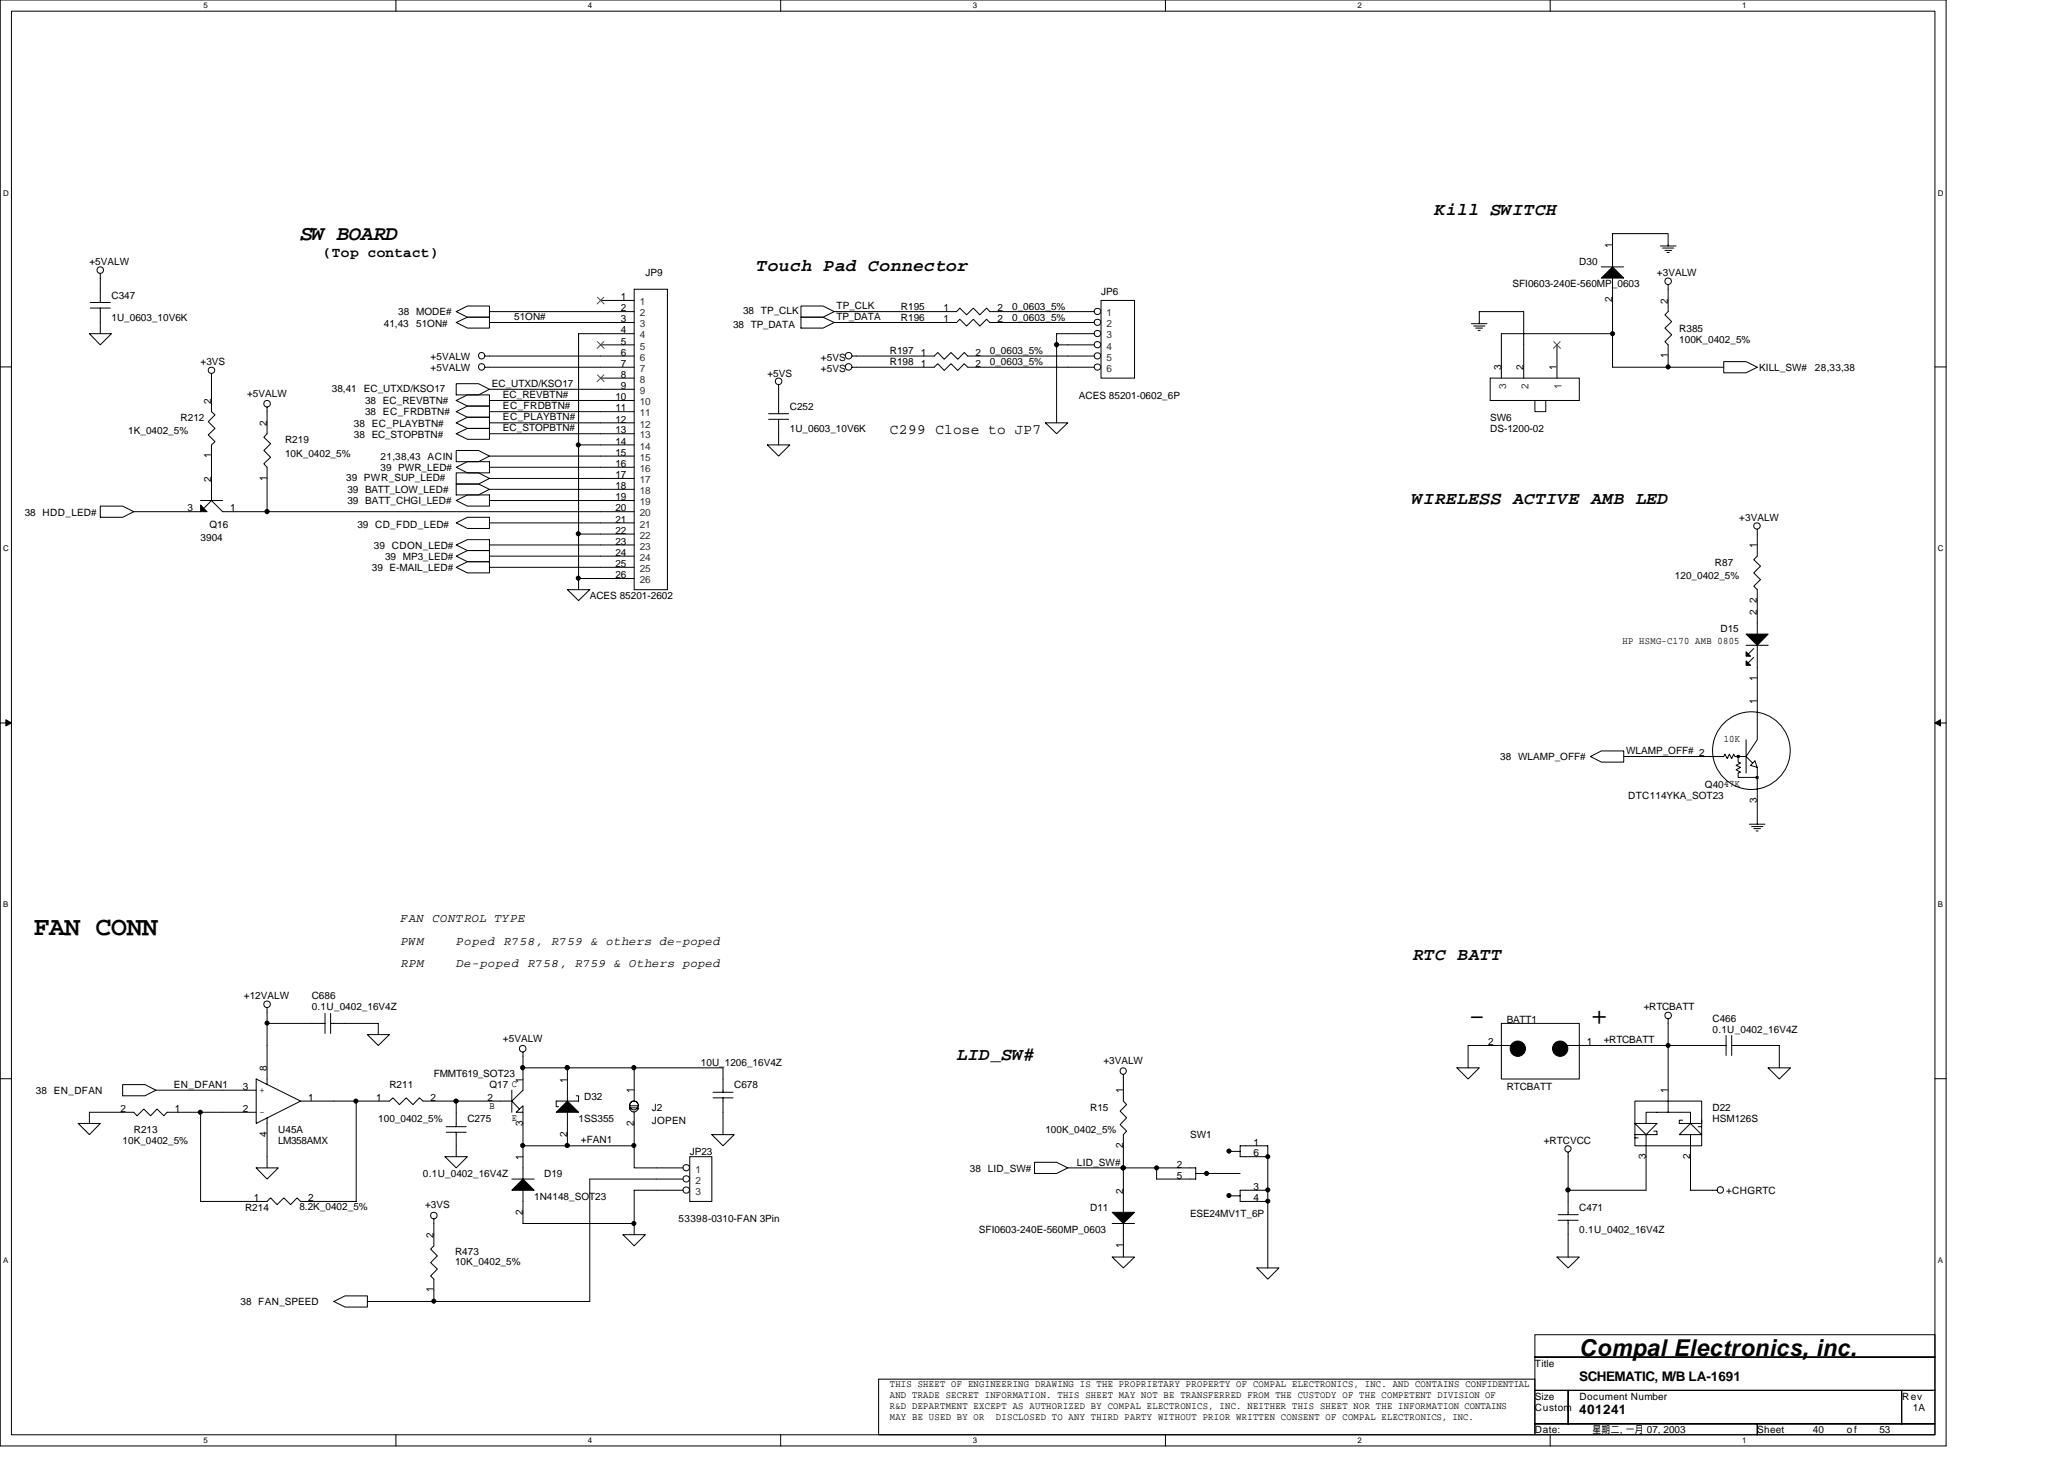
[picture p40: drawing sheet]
<svg xmlns="http://www.w3.org/2000/svg" width="297mm" height="210mm" viewBox="0 0 297 210" stroke-linecap="round" stroke-linejoin="round" font-family="sans-serif">
<defs><g id="words">
<g font-size="4.3">
<text x="211.3" y="147.4">-</text>
<text x="228.9" y="147.4">+</text>
</g>
<text font-size="3.8" x="4.9" y="134.5">FAN CONN</text>
<text font-size="3.3" x="227.3" y="195.1">Compal Electronics, inc.</text>
<text font-size="3" x="43.3" y="34.6">SW BOARD</text>
<g font-size="2.5">
<text x="206.5" y="30.9">Kill SWITCH</text>
<text x="108.9" y="38.9">Touch Pad Connector</text>
<text x="203.3" y="72.5">WIRELESS ACTIVE AMB LED</text>
<text x="203.3" y="138.1">RTC BATT</text>
<text x="137.7" y="152.5">LID_SW#</text>
</g>
<g font-size="2.1">
<text x="46.4" y="36.9">(Top contact)</text>
<text x="128.1" y="62.4">C299 Close to JP7</text>
</g>
<g font-size="1.9">
<text x="227.3" y="203.4">401241</text>
<text x="227.3" y="198.6">SCHEMATIC, M/B LA-1691</text>
</g>
<g font-size="1.7">
<text x="57.7" y="132.7">FAN CONTROL TYPE</text>
<text x="57.7" y="135.9">PWM</text>
<text x="65.7" y="135.9">Poped</text>
<text x="72.5" y="135.9">R758,</text>
<text x="79.4" y="135.9">R759 &amp; others de-poped</text>
<text x="57.7" y="139.1">RPM</text>
<text x="65.7" y="139.1">De-poped</text>
<text x="75.9" y="139.1">R758,</text>
<text x="82.8" y="139.1">R759 &amp; Others poped</text>
</g>
<g font-size="1.4">
<text x="232" y="35.7" transform="rotate(-90 232 35.7)">1</text>
<text x="12.9" y="38.2">+5VALW</text>
<text x="92.9" y="39.8">JP9</text>
<text x="217.7" y="41.4">SFI0603-240E-560MP_0603</text>
<text x="227.3" y="38.2">D30</text>
<text x="238.5" y="39.8">+3VALW</text>
<text x="16" y="43">C347</text>
<text x="16" y="46.2">1U_0603_10V6K</text>
<text x="55.2" y="47">41,43</text>
<text x="57.3" y="45.4">38 MODE#</text>
<text x="59.9" y="47">51ON#</text>
<text x="74" y="46.1">51ON#</text>
<text x="89.4" y="43.2">1</text>
<text x="89.4" y="44.8">2</text>
<text x="89.4" y="46.4">3</text>
<text x="89.4" y="48">4</text>
<text x="105.5" y="47.1">38 TP_DATA</text>
<text x="106.9" y="45.2">38 TP_CLK</text>
<text x="120.4" y="46.1">TP_DATA</text>
<text x="120.4" y="44.5">TP_CLK</text>
<text x="129.7" y="46.2">R196</text>
<text x="129.7" y="44.6">R195</text>
<text x="135.8" y="46.4">1</text>
<text x="135.8" y="44.8">1</text>
<text x="143.5" y="46.4">2</text>
<text x="143.5" y="44.8">2</text>
<text x="145.7" y="46.2">0_0603_5%</text>
<text x="145.7" y="44.6">0_0603_5%</text>
<text x="158.5" y="42.5">JP6</text>
<text x="232" y="43.5" transform="rotate(-90 232 43.5)">2</text>
<text x="240" y="43.7" transform="rotate(-90 240 43.7)">2</text>
<text x="241.7" y="47.8">R385</text>
<text x="28.9" y="52.6">+3VS</text>
<text x="62" y="53.4">+5VALW</text>
<text x="62" y="51.8">+5VALW</text>
<text x="89.4" y="49.6">5</text>
<text x="89.4" y="51.2">6</text>
<text x="89.4" y="52.8">7</text>
<text x="118.1" y="51.9">+5VS</text>
<text x="118.1" y="53.5">+5VS</text>
<text x="128.1" y="51">R197</text>
<text x="128.1" y="52.6">R198</text>
<text x="132.5" y="51.2">1</text>
<text x="132.5" y="52.8">1</text>
<text x="140.4" y="51.2">2</text>
<text x="140.4" y="52.8">2</text>
<text x="142.4" y="51">0_0603_5%</text>
<text x="142.4" y="52.6">0_0603_5%</text>
<text x="216" y="53.3" transform="rotate(-90 216 53.3)">3</text>
<text x="219.2" y="53.3" transform="rotate(-90 219.2 53.3)">2</text>
<text x="224" y="53.3" transform="rotate(-90 224 53.3)">1</text>
<text x="240" y="51.5" transform="rotate(-90 240 51.5)">1</text>
<text x="241.7" y="49.4">100K_0402_5%</text>
<text x="253.2" y="53.4">KILL_SW#</text>
<text x="261.2" y="53.4">28,33,38</text>
<text x="30.4" y="58.1" transform="rotate(-90 30.4 58.1)">2</text>
<text x="35.6" y="57.1">+5VALW</text>
<text x="47.7" y="56.4">38,41</text>
<text x="52.4" y="56.4">EC_UTXD/KSO17</text>
<text x="52.5" y="59.8">38 EC_FRDBTN#</text>
<text x="52.5" y="58.2">38 EC_REVBTN#</text>
<text x="70.8" y="55.7">EC_UTXD/KSO17</text>
<text x="72.4" y="57.3">EC_REVBTN#</text>
<text x="72.4" y="58.9">EC_FRDBTN#</text>
<text x="88.6" y="57.6">10</text>
<text x="88.6" y="59.2">11</text>
<text x="89.4" y="54.4">8</text>
<text x="89.4" y="56">9</text>
<text x="110.4" y="54.2">+5VS</text>
<text x="113.7" y="59">C252</text>
<text x="155.3" y="57.4">ACES 85201-0602_6P</text>
<text x="18.5" y="62.5">1K_0402_5%</text>
<text x="26" y="60.6">R212</text>
<text x="30.4" y="65.9" transform="rotate(-90 30.4 65.9)">1</text>
<text x="38.4" y="61.3" transform="rotate(-90 38.4 61.3)">2</text>
<text x="41" y="63.8">R219</text>
<text x="41" y="65.7">10K_0402_5%</text>
<text x="50.9" y="61.4">38 EC_PLAYBTN#</text>
<text x="50.9" y="63">38 EC_STOPBTN#</text>
<text x="72.4" y="60.5">EC_PLAYBTN#</text>
<text x="72.4" y="62.1">EC_STOPBTN#</text>
<text x="88.6" y="60.8">12</text>
<text x="88.6" y="62.4">13</text>
<text x="88.6" y="64">14</text>
<text x="88.6" y="65.6">15</text>
<text x="113.7" y="62.2">1U_0603_10V6K</text>
<text x="214.5" y="60.6">SW6</text>
<text x="214.5" y="62.2">DS-1200-02</text>
<text x="30.4" y="69.3" transform="rotate(-90 30.4 69.3)">2</text>
<text x="38.4" y="69.1" transform="rotate(-90 38.4 69.1)">1</text>
<text x="49.8" y="69.2">39 PWR_SUP_LED#</text>
<text x="50" y="71">39 BATT_LOW_LED#</text>
<text x="54.8" y="66.2">21,38,43 ACIN</text>
<text x="54.8" y="67.8">39 PWR_LED#</text>
<text x="88.6" y="67.2">16</text>
<text x="88.6" y="68.8">17</text>
<text x="88.6" y="70.4">18</text>
<text x="88.6" y="72">19</text>
<text x="3.6" y="74.2">38 HDD_LED#</text>
<text x="27" y="73.6">3</text>
<text x="28.9" y="77.9">3904</text>
<text x="30.1" y="75.9">Q16</text>
<text x="33.1" y="73.6">1</text>
<text x="50" y="72.6">39 BATT_CHGI_LED#</text>
<text x="51.4" y="75.9">39 CD_FDD_LED#</text>
<text x="88.6" y="73.6">20</text>
<text x="88.6" y="75.2">21</text>
<text x="88.6" y="76.8">22</text>
<text x="250.3" y="75">+3VALW</text>
<text x="53.5" y="82.2">39 E-MAIL_LED#</text>
<text x="53.8" y="79">39 CDON_LED#</text>
<text x="55.4" y="80.6">39 MP3_LED#</text>
<text x="88.6" y="78.4">23</text>
<text x="88.6" y="80">24</text>
<text x="88.6" y="81.6">25</text>
<text x="88.6" y="83.2">26</text>
<text x="241" y="83.3">120_0402_5%</text>
<text x="246.8" y="81.4">R87</text>
<text x="252.9" y="78.9" transform="rotate(-90 252.9 78.9)">1</text>
<text x="84.9" y="86.2">ACES 85201-2602</text>
<text x="252.9" y="88.5" transform="rotate(-90 252.9 88.5)">2</text>
<text x="252.9" y="86.7" transform="rotate(-90 252.9 86.7)">2</text>
<text x="233.5" y="92.7">HP HSMG-C170 AMB 0805</text>
<text x="247.6" y="91">D15</text>
<text x="252.9" y="101.3" transform="rotate(-90 252.9 101.3)">1</text>
<text x="252.9" y="97.9" transform="rotate(-90 252.9 97.9)">1</text>
<text x="248.1" y="106.8">10K</text>
<text x="215.9" y="109.4">38 WLAMP_OFF#</text>
<text x="234" y="108.5">WLAMP_OFF# 2</text>
<text x="245.4" y="113.4">Q4047K</text>
<text x="234.3" y="115">DTC114YKA_SOT23</text>
<text x="252.9" y="115.5" transform="rotate(-90 252.9 115.5)">3</text>
<text x="35.1" y="143.8">+12VALW</text>
<text x="44.9" y="143.8">C686</text>
<text x="44.9" y="145.4">0.1U_0402_16V4Z</text>
<text x="72.4" y="149.9">+5VALW</text>
<text x="216.9" y="147.2">BATT1</text>
<text x="236.6" y="145.4">+RTCBATT</text>
<text x="246.5" y="147">C466</text>
<text x="246.5" y="148.6">0.1U_0402_16V4Z</text>
<text x="38.4" y="154.1" transform="rotate(-90 38.4 154.1)">8</text>
<text x="62.4" y="155">FMMT619_SOT23</text>
<text x="75.2" y="155.7" transform="rotate(-90 75.2 155.7)">1</text>
<text x="81.6" y="155.7" transform="rotate(-90 81.6 155.7)">1</text>
<text x="100.9" y="153.4">10U_1206_16V4Z</text>
<text x="158.8" y="153.1">+3VALW</text>
<text x="214.2" y="150.4">2</text>
<text x="228.4" y="150.4">1</text>
<text x="230.8" y="150.1">+RTCBATT</text>
<text x="5.2" y="157.4">38 EN_DFAN</text>
<text x="17.4" y="160">2</text>
<text x="25" y="156.5">EN_DFAN1</text>
<text x="25.1" y="160">1</text>
<text x="35" y="156.8">3</text>
<text x="35" y="160">2</text>
<text x="37.3" y="157.2">+</text>
<text x="37.3" y="160.4">-</text>
<text x="44.4" y="158.4">1</text>
<text x="54.1" y="158.4">1</text>
<text x="54.4" y="161.4">100_0402_5%</text>
<text x="56" y="156.6">R211</text>
<text x="62" y="158.4">2</text>
<text x="67.3" y="161.4">C275</text>
<text x="70.1" y="158.4">2</text>
<text x="70.4" y="156.6">Q17 C</text>
<text x="70.4" y="159.6">B</text>
<text x="73.7" y="161.2">E</text>
<text x="75.2" y="161.9" transform="rotate(-90 75.2 161.9)">3</text>
<text x="83.3" y="161.4">1SS355</text>
<text x="84.1" y="158.2">D32</text>
<text x="91.2" y="161.9" transform="rotate(-90 91.2 161.9)">2</text>
<text x="91.2" y="157.3" transform="rotate(-90 91.2 157.3)">1</text>
<text x="93.8" y="159.8">J2</text>
<text x="93.8" y="161.7">JOPEN</text>
<text x="105.7" y="156.6">C678</text>
<text x="156.9" y="159.8">R15</text>
<text x="161.6" y="157.3" transform="rotate(-90 161.6 157.3)">1</text>
<text x="216.9" y="156.8">RTCBATT</text>
<text x="240" y="157.3" transform="rotate(-90 240 157.3)">1</text>
<text x="246.5" y="159.8">D22</text>
<text x="246.5" y="161.4">HSM126S</text>
<text x="17.6" y="164.6">10K_0402_5%</text>
<text x="19.3" y="163">R213</text>
<text x="38.4" y="163.5" transform="rotate(-90 38.4 163.5)">4</text>
<text x="40" y="163">U45A</text>
<text x="40" y="164.6">LM358AMX</text>
<text x="75.2" y="166.9" transform="rotate(-90 75.2 166.9)">1</text>
<text x="81.6" y="163.5" transform="rotate(-90 81.6 163.5)">2</text>
<text x="83.6" y="164.5">+FAN1</text>
<text x="99.3" y="166.2">JP23</text>
<text x="150.4" y="163">100K_0402_5%</text>
<text x="155" y="167.7">LID_SW#</text>
<text x="161.6" y="165.1" transform="rotate(-90 161.6 165.1)">2</text>
<text x="169.4" y="168">2</text>
<text x="171.3" y="163.8">SW1</text>
<text x="180.4" y="166.4">6</text>
<text x="180.4" y="164.8">1</text>
<text x="222.2" y="164.6">+RTCVCC</text>
<text x="236.9" y="166.8" transform="rotate(-90 236.9 166.8)">3</text>
<text x="243.2" y="166.8" transform="rotate(-90 243.2 166.8)">2</text>
<text x="36.5" y="172.8">1</text>
<text x="44.4" y="172.8">2</text>
<text x="60.9" y="169.4">0.1U_0402_16V4Z</text>
<text x="61.2" y="173.9">+3VS</text>
<text x="76.9" y="172.6">1N4148_SOT23</text>
<text x="78.3" y="169.4">D19</text>
<text x="139.6" y="168.6">38 LID_SW#</text>
<text x="161.6" y="171.7" transform="rotate(-90 161.6 171.7)">2</text>
<text x="169.4" y="169.6">5</text>
<text x="180.4" y="171.2">3</text>
<text x="180.4" y="172.8">4</text>
<text x="248.4" y="171.8">+CHGRTC</text>
<text x="35.3" y="174.2">R214</text>
<text x="43.1" y="174">8.2K_0402_5%</text>
<text x="62.4" y="178.1" transform="rotate(-90 62.4 178.1)">2</text>
<text x="75.2" y="174.8" transform="rotate(-90 75.2 174.8)">2</text>
<text x="97.7" y="175.8">53398-0310-FAN 3Pin</text>
<text x="140.9" y="177.4">SFI0603-240E-560MP_0603</text>
<text x="156.9" y="174.2">D11</text>
<text x="161.6" y="179.5" transform="rotate(-90 161.6 179.5)">1</text>
<text x="171.3" y="175.1">ESE24MV1T_6P</text>
<text x="227.3" y="174.2">C471</text>
<text x="227.3" y="177.4">0.1U_0402_16V4Z</text>
<text x="62.4" y="185.9" transform="rotate(-90 62.4 185.9)">1</text>
<text x="65.5" y="180.6">R473</text>
<text x="65.5" y="182">10K_0402_5%</text>
<text x="34.6" y="187.8">38 FAN_SPEED</text>
<text x="220.9" y="196.6">Title</text>
<text x="128.1" y="199.6">THIS SHEET OF ENGINEERING DRAWING IS THE PROPRIETARY PROPERTY OF COMPAL ELECTRONICS, INC. AND CONTAINS CONFIDENTIAL</text>
<text x="128.1" y="201.2">AND TRADE SECRET INFORMATION. THIS SHEET MAY NOT BE TRANSFERRED FROM THE CUSTODY OF THE COMPETENT DIVISION OF</text>
<text x="128.1" y="202.7">R&amp;D DEPARTMENT EXCEPT AS AUTHORIZED BY COMPAL ELECTRONICS, INC. NEITHER THIS SHEET NOR THE INFORMATION CONTAINS</text>
<text x="220.9" y="201.4">Size</text>
<text x="220.9" y="203">Custom</text>
<text x="227.3" y="201.4">Document Number</text>
<text x="273.8" y="201.4">Rev</text>
<text x="275.3" y="203">1A</text>
<text x="128.1" y="204.3">MAY BE USED BY OR</text>
<text x="143.3" y="204.3">DISCLOSED TO ANY THIRD PARTY WITHOUT PRIOR WRITTEN CONSENT OF COMPAL ELECTRONICS, INC.</text>
<text x="220.9" y="206.2">Date:</text>
<text x="229.2" y="206.2">星期二 一月 07, 2003</text>
<text x="233.1" y="206.2">,</text>
<text x="252.9" y="206.2">Sheet</text>
<text x="260.9" y="206.2">40</text>
<text x="265.8" y="206.2">of</text>
<text x="270.5" y="206.2">53</text>
</g>
<g font-size="1.4" fill="#333">
<text x="92.1" y="43.9">1</text>
<text x="92.1" y="45.5">2</text>
<text x="92.1" y="47.1">3</text>
<text x="159.3" y="45.5">1</text>
<text x="159.3" y="47.1">2</text>
<text x="92.1" y="48.7">4</text>
<text x="92.1" y="50.3">5</text>
<text x="92.1" y="51.9">6</text>
<text x="92.1" y="53.5">7</text>
<text x="159.3" y="48.7">3</text>
<text x="159.3" y="50.3">4</text>
<text x="159.3" y="51.9">5</text>
<text x="159.3" y="53.5">6</text>
<text x="92.1" y="55.1">8</text>
<text x="92.1" y="56.7">9</text>
<text x="92.1" y="58.3">10</text>
<text x="92.1" y="59.9">11</text>
<text x="216.7" y="56" transform="rotate(-90 216.7 56)">3</text>
<text x="220" y="56" transform="rotate(-90 220 56)">2</text>
<text x="224.7" y="56" transform="rotate(-90 224.7 56)">1</text>
<text x="92.1" y="61.5">12</text>
<text x="92.1" y="63.1">13</text>
<text x="92.1" y="64.7">14</text>
<text x="92.1" y="66.3">15</text>
<text x="92.1" y="67.9">16</text>
<text x="92.1" y="69.5">17</text>
<text x="92.1" y="71.1">18</text>
<text x="92.1" y="72.7">19</text>
<text x="92.1" y="74.3">20</text>
<text x="92.1" y="75.9">21</text>
<text x="92.1" y="77.5">22</text>
<text x="92.1" y="79.1">23</text>
<text x="92.1" y="80.7">24</text>
<text x="92.1" y="82.3">25</text>
<text x="92.1" y="83.9">26</text>
<text x="100.1" y="168.7">1</text>
<text x="100.1" y="170.3">2</text>
<text x="100.1" y="171.9">3</text>
</g>
<g font-size="1.1">
<text x="29.3" y="1.1">5</text>
<text x="84.6" y="1.1">4</text>
<text x="140" y="1.1">3</text>
<text x="195.4" y="1.1">2</text>
<text x="250.7" y="1.1">1</text>
<text x=".5" y="28.2">D</text>
<text x="278.9" y="28.2">D</text>
<text x=".5" y="79.3">C</text>
<text x="278.9" y="79.3">C</text>
<text x=".5" y="130.6">B</text>
<text x="278.9" y="130.6">B</text>
<text x=".5" y="181.7">A</text>
<text x="278.9" y="181.7">A</text>
<text x="29.3" y="207.6">5</text>
<text x="84.6" y="207.6">4</text>
<text x="140" y="207.6">3</text>
<text x="195.4" y="207.6">2</text>
<text x="250.7" y="207.6">1</text>
</g>
</g></defs>
<path d="M0 0h280.1v208h-280.1zM1.6 1.6h276.9v204.8h-276.9z" fill="none" stroke="#000" stroke-width=".14"/>
<g fill="#fff">
<path d="M29.3 .2h.6v1.2h-.6z"/>
<path d="M29.3 206.6h.6v1.2h-.6z"/>
</g>
<path d="M57 0v1.6M57 206.4v1.6" fill="none" stroke="#000" stroke-width=".14"/>
<g fill="#fff">
<path d="M84.6 .2h.6v1.2h-.6z"/>
<path d="M84.6 206.6h.6v1.2h-.6z"/>
</g>
<path d="M112.3 0v1.6M112.3 206.4v1.6" fill="none" stroke="#000" stroke-width=".14"/>
<g fill="#fff">
<path d="M140 .2h.6v1.2h-.6z"/>
<path d="M140 206.6h.6v1.2h-.6z"/>
</g>
<path d="M167.7 0v1.6M167.7 206.4v1.6" fill="none" stroke="#000" stroke-width=".14"/>
<g fill="#fff">
<path d="M195.4 .2h.6v1.2h-.6z"/>
<path d="M195.4 206.6h.6v1.2h-.6z"/>
</g>
<path d="M223.1 0v1.6M223.1 206.4v1.6" fill="none" stroke="#000" stroke-width=".14"/>
<g fill="#fff">
<path d="M250.7 .2h.6v1.2h-.6z"/>
<path d="M250.7 206.6h.6v1.2h-.6z"/>
<path d="M.5 27.2h.7v1.2h-.7z"/>
<path d="M278.9 27.2h.8v1.2h-.8z"/>
<path d="M.5 78.4h.7v1.1h-.7z"/>
<path d="M278.9 78.4h.8v1.1h-.8z"/>
</g>
<path d="M0 52.8h1.6M278.5 52.8h1.6" fill="none" stroke="#000" stroke-width=".14"/>
<g fill="#fff">
<path d="M.5 129.6h.7v1.2h-.7z"/>
<path d="M278.9 129.6h.7v1.2h-.7z"/>
</g>
<path d="M0 104h1.6M278.5 104h1.6" fill="none" stroke="#000" stroke-width=".14"/>
<path d="M.8 103.5l.8 .5-.8 .4zM278.5 104l.8-.5v.9z" fill="#000" stroke="#000" stroke-width=".14"/>
<g fill="#fff">
<path d="M.5 180.8h.7v1.1h-.7z"/>
<path d="M278.9 180.8h.7v1.1h-.7z"/>
</g>
<g fill="none" stroke="#000" stroke-width=".14">
<path d="M14.4 39.4v2.2M232.1 35.2v-1.6h8v1.8M239 35.4h2.2M239.3 35.7h1.6M239.6 36h1M239.9 36.3h.3M12.9 48h3.1l-1.6 1.6zM14.4 46.4v1.6M30.4 53.8v3.8M38.4 58.6v2.2M65.7 59.2l1.6-.8h3.1v1.6h-3.1zM65.7 55.2h3.2l1.5 .8-1.5 .8h-3.2z"/>
<path d="M65.7 57.6l1.6-.8h3.1v1.6h-3.1zM65.7 44.8l1.6-.8h3.1v1.6h-3.1zM65.7 46.4l1.6-.8h3.1v1.6h-3.1zM69.8 52.8h16.6M69.8 51.2h16.6M70.4 57.6h16M70.4 59.2h16M70.4 56h16M70.4 44.8h16M70.4 46.4h16M86.4 48h-3.1v36.8M112.1 55.4v2.2"/>
<path d="M115.3 44h3.1l1.7 .8-1.7 .8h-3.1zM115.3 45.6h3.1l1.7 .8-1.7 .8h-3.1zM120.1 44.8h16M120.1 46.4h16M122.6 51.2h11.8l.6-.5 .9 1 1-1 .9 1 1-1 .5 .5h14.4M122.6 52.8h10.3M140.9 52.8h12.8M144.1 44.8h9.6M144.1 46.4h9.6M152.1 49.6h1.6M153.7 48h-1.6v12.8M158.5 43.2h4.8v11.2h-4.8z"/>
<path d="M211.7 46.6h2.3M212.1 46.9h1.6M212.4 47.2h1M212.7 47.5h.3M212.9 46.6v-1.8h6.4v4.8M232.1 48h-16v1.6M232.1 43.2v9.6h16M240.1 41v2.2M240.1 51.2v1.6M248.1 52h3.2l1.6 .8-1.6 .8h-3.2zM14.4 72.8h3.2l1.7 .8-1.7 .8h-3.2zM19.3 73.6h8"/>
<path d="M30.4 65.6v3.2M38.4 68.8v4.8h-4.7M38.4 73.6h48M65.7 60.8l1.6-.8h3.1v1.6h-3.1zM65.7 62.4l1.6-.8h3.1v1.6h-3.1zM65.7 64.8h3.2l1.5 .8-1.5 .8h-3.2zM65.7 67.2l1.6-.8h3.1v1.6h-3.1zM65.7 68h3.2l1.5 .8-1.5 .8h-3.2zM65.7 69.6h3.2l1.5 .8-1.5 .8h-3.2zM65.7 72l1.6-.8h3.1v1.6h-3.1zM65.7 75.2l1.6-.8h3.1v1.6h-3.1zM65.7 78.4l1.6-.8h3.1v1.6h-3.1z"/>
<path d="M70.4 60.8h16M70.4 62.4h16M70.4 65.6h16M70.4 67.2h16M70.4 68.8h16M70.4 70.4h16M70.4 72h16M70.4 75.2h16M70.4 78.4h16M83.3 76.8h3.1M83.3 64h3.1M110.4 64h3.3l-1.6 1.6z"/>
<path d="M112.1 62.4v1.6M150.4 60.8h3.3l-1.6 1.6zM252.9 76.2v2.2M65.7 80l1.6-.8h3.1v1.6h-3.1zM65.7 81.6l1.6-.8h3.1v1.6h-3.1zM70.4 80h16M70.4 81.6h16M81.7 84.8h3.2l-1.6 1.6zM83.3 83.2h3.1M252.9 86.4v1.6M252.9 97.6v3.2M228.9 108.8l1.6-.8h3.2v1.6h-3.2z"/>
<path d="M233.7 108.8h11.2M251.8 118.6h2.2M252.1 118.9h1.6M252.4 119.2h1M252.7 119.5h.3M252.9 115.2v3.4M0 155.2h1.6M17.6 156h3.3l1.5 .8-1.5 .8h-3.3zM22.4 156.8h9.6M38.4 145v2.2h6.5M38.4 147.2v3.2M48 158.4h6.4"/>
<path d="M49.7 147.2h4.7v1.6M51.3 158.4v14.4h-8l-.5-.5-1 1-1-1-.9 1-1-1-.5 .5h-9.5v-12.8M52.9 148.8h3.1l-1.6 1.6zM62.4 158.4h8M65.7 158.4v3.7M75.3 151.4v3.8M75.3 153.6h28.8v1.6M81.7 153.6v1.6M91.3 153.6v3.2M161.7 154.6v2.2M209.7 153.6h3.2l-1.6 1.6zM214.5 150.4h-3.2v3.2"/>
<path d="M228.9 150.4h17.6M235.3 158.4h9.6v6.4h-9.6zM240.1 146.6v13.4M251.3 150.4h4.8v3.2M254.5 153.6h3.2l-1.6 1.6zM278.5 155.2h1.6M11.3 161.6h3.1l-1.5 1.6zM17.6 160h-4.7v1.6M25.7 160h6.3M36.9 168h3.1l-1.6 1.6zM38.4 166.4v1.6M62.4 175.4v2.2"/>
<path d="M64 166.4h3.3l-1.6 1.6zM64.2 162.1h2.9M64.2 162.9h2.9M65.7 162.9v3.5M75.3 164.8h16M75.3 161.6v4.8M75.3 174.4v1.6h16M81.7 163.2v1.6M89.7 177.6h3.2l-1.6 1.6zM91.3 164.8v3.2h3.1M91.3 161.6v3.2M94.4 169.6h-9.5v17.6h-32"/>
<path d="M94.4 171.2h-3.1v6.4M102.4 163.2h3.3l-1.6 1.6zM104.1 160v3.2M148.9 167.2h3.2l1.6 .8-1.6 .8h-3.2zM153.7 168h16M161.7 164.8v6.4M161.7 179.2v1.6M166.5 168v1.6h3.2M180.9 164.8h1.6v17.6M180.9 172.8h1.6M180.9 171.2h1.6M180.9 166.4h1.6"/>
<path d="M225.7 165.8v7M225.7 177.6v3.2M235.3 161.6h3.2l-1.6 1.6zM235.3 163.7h.5M236.9 161.6v-1.6h6.4v1.6M236.9 163.2v8h-11.2M238 162.7h.5v.5h-3.2M241.7 163.2l1.6-1.6 1.6 1.6zM242.1 161.2h-.4v.4h3.2v-.4M243.3 163.2v8h3.8M244.4 162.1h.5M48 187.2l1.7-.8h3.2v1.6h-3.2z"/>
<path d="M62.4 185.6v1.6M160.1 180.8h3.2l-1.6 1.6zM180.9 182.4h3.2l-1.6 1.6zM220.9 192h57.6v3.2h-57.6zM220.9 195.2h57.6v4.8h-57.6zM224.1 180.8h3.2l-1.6 1.6zM220.9 200h4.8v4.9h-4.8zM220.9 204.9h32v1.5h-32zM225.7 200h48v4.9h-48zM252.9 204.9h25.6v1.5h-25.6zM273.7 200h4.8v4.9h-4.8z"/>
<circle cx="14.4" cy="38.9" r=".47"/>
<circle cx="30.4" cy="53.3" r=".46"/>
<circle cx="38.4" cy="58.1" r=".47"/>
<circle cx="69.3" cy="52.8" r=".46"/>
<circle cx="69.3" cy="51.2" r=".46"/>
<circle cx="112" cy="54.9" r=".47"/>
<circle cx="122.1" cy="52.8" r=".47"/>
<circle cx="122.1" cy="51.2" r=".47"/>
<circle cx="240.1" cy="40.5" r=".47"/>
<circle cx="252.9" cy="75.7" r=".46"/>
<circle cx="38.4" cy="144.5" r=".47"/>
<circle cx="75.2" cy="150.9" r=".47"/>
<circle cx="161.6" cy="154.1" r=".46"/>
<circle cx="240.1" cy="146.1" r=".47"/>
<circle cx="62.4" cy="174.9" r=".47"/>
<circle cx="225.6" cy="165.3" r=".45"/>
<circle cx="247.6" cy="171.2" r=".46"/>
</g>
<circle cx="157.9" cy="44.8" r=".46" fill="#fff" stroke="#000" stroke-width=".14"/>
<path d="M153.7 44.8h3.8" fill="none" stroke="#000" stroke-width=".14"/>
<circle cx="157.9" cy="46.4" r=".46" fill="#fff" stroke="#000" stroke-width=".14"/>
<path d="M153.7 46.4h3.8" fill="none" stroke="#000" stroke-width=".14"/>
<circle cx="157.9" cy="48" r=".46" fill="#fff" stroke="#000" stroke-width=".14"/>
<path d="M153.7 48h3.8" fill="none" stroke="#000" stroke-width=".14"/>
<circle cx="157.9" cy="49.6" r=".46" fill="#fff" stroke="#000" stroke-width=".14"/>
<path d="M153.7 49.6h3.8" fill="none" stroke="#000" stroke-width=".14"/>
<circle cx="157.9" cy="51.2" r=".46" fill="#fff" stroke="#000" stroke-width=".14"/>
<path d="M153.7 51.2h3.8" fill="none" stroke="#000" stroke-width=".14"/>
<circle cx="157.9" cy="52.8" r=".46" fill="#fff" stroke="#000" stroke-width=".14"/>
<g fill="none" stroke="#000" stroke-width=".14">
<path d="M230.5 38.4h3.2M232.1 35.2v3.2M13 44.3h2.9M13 43.5h2.9M14.4 41.6v1.9M14.4 44.3v2.1M86.4 52.8h4.9M86.4 46.4h4.9M86.4 44.8h4.9M86.4 43.2h4.9M86.4 48h4.9M86.4 49.6h4.9"/>
<path d="M86.4 51.2h4.9M86.4 54.4h4.9M86.4 56h4.9M86.4 57.6h4.9M86.4 59.2h4.9M91.3 41.6h4.8v43.2h-4.8zM132.9 52.8h1.5l.6-.5 .9 1 1-1 .9 1 1-1 .5 .5h1.6M136.1 46.4h1.6l.4-.5 1 1 1-1 .9 1 1-1 .4 .5h1.7M136.1 44.8h1.6l.4-.5 1 1 1-1 .9 1 1-1 .4 .5h1.7M153.7 52.8h3.8M232.1 40v3.2M240.1 43.2v1.6l-.5 .5 1 1-1 .9 1 1-1 .9 .5 .5v1.6"/>
<path d="M27.3 73.6h1.6M28.9 72h3.1M29.3 73.2l1.1-1.2 1.6 1.6h1.7M30.4 68.8v3.2M38.4 60.8v1.6l-.4 .5 .9 .9-.9 1 .9 1-.9 .9 .4 .5v1.6M86.4 72h4.9M86.4 73.6h4.9M86.4 60.8h4.9M86.4 62.4h4.9M86.4 64h4.9M86.4 65.6h4.9M86.4 67.2h4.9"/>
<path d="M86.4 68.8h4.9M86.4 70.4h4.9M86.4 75.2h4.9M86.4 76.8h4.9M86.4 78.4h4.9M252.9 78.4v1.6l-.5 .5 1 .9-1 1 1 1-1 .9 .5 .5v1.6M86.4 80h4.9M86.4 81.6h4.9M86.4 83.2h4.9M251.3 92.8h3.2M252.4 93.3l-.8 .8M252.4 94.6l-.8 .8"/>
<path d="M252.9 88v3.2M252.9 92.8v4.8M244.9 108.8h3.2l.1-.3 .4 .6 .3-.6 .3 .6 .3-.6 .2 .3h1.6M250 108.7h.3v.3h-.3zM250.1 108.8v.8l.4 .2-.7 .3 .7 .3-.7 .3 .7 .4-.4 .1v.6h2.8M251.3 108.8l.9 1M251.3 106.4v4.8M251.9 110.1l.7-.6 .3 .9zM252.7 111.7h.3v.3h-.3zM252.9 100.8v5.6l-1.6 2.4M252.9 110.4v4.8M32 156.8h4.9"/>
<path d="M36.9 155.2l6.4 3.2-6.4 3.2zM38.4 150.4v5.6M43.3 158.4h4.7M44.9 147.2h1.9M46.8 145.8v2.9M47.6 147.2h2.1M47.6 145.8v2.9M54.4 158.4h1.6l.6-.5 .9 1 1-1 .9 1 1-1 .5 .5h1.5M70.4 158.4h3.3M73.7 156.8v3.2M75.3 155.2v1.6l-1.6 1.6 1.1 1.2 .5-.5v.9h-1l.5-.4M81.7 155.2v3.2"/>
<path d="M82.9 157.6h.4v.8h-3.3v.8h.4M102.6 157.9h2.9M102.6 157.1h2.9M104.1 155.2v1.9M104.1 157.9v2.1M161.7 156.8v1.6l.4 .5-.9 1 .9 .9-.9 1 .9 .9-.4 .5v1.6M246.5 150.4h1.9M248.4 149v2.8M249.2 150.4h2.1M249.2 149v2.8M17.6 160h1.7l.4 .5 1-.9 1 .9 .9-.9 1 .9 .4-.5h1.7M32 160h4.9"/>
<path d="M38.4 160.8v5.6M73.7 169.6h3.2M75.3 160v1.6M75.3 166.4v3.2M75.3 171.2v3.2M81.7 160v3.2M99.3 166.4h3.1v6.4h-3.1zM224.2 175.6h2.9M224.2 174.8h2.9M225.7 172.8v2M225.7 175.6v2M126.4 198.4h94.5v8h-94.5z"/>
<circle cx="252.1" cy="108" r="5.6"/>
</g>
<g fill="#000" stroke="#000" stroke-width=".14">
<path d="M232.1 38.4l1.6 1.6h-3.2z" fill-rule="evenodd"/>
<path d="M28.9 72.6l.9 1h-.9z" fill-rule="evenodd"/>
<path d="M251.3 91.2h3.2l-1.6 1.6z" fill-rule="evenodd"/>
<path d="M251.3 93.8l.6 .6h-.6z" fill-rule="evenodd"/>
<path d="M251.3 95.1l.6 .6h-.6z" fill-rule="evenodd"/>
<path d="M75.3 169.6l1.6 1.6h-3.2z" fill-rule="evenodd"/>
<path d="M81.7 158.4l1.6 1.6h-3.3z" fill-rule="evenodd"/>
</g>
<path d="M86 42.8l.9 .9M86 49.1l.9 1M86 53.9l.9 1M86.9 42.8l-1 .9M86.9 49.1l-1 1M86.9 53.9l-1 1" fill="none" stroke="#4c4c4c" stroke-width=".14"/>
<circle cx="98.8" cy="168" r=".46" fill="#fff" stroke="#000" stroke-width=".14"/>
<path d="M94.4 168h3.9" fill="none" stroke="#000" stroke-width=".14"/>
<circle cx="98.8" cy="169.6" r=".46" fill="#fff" stroke="#000" stroke-width=".14"/>
<path d="M94.4 169.6h3.9" fill="none" stroke="#000" stroke-width=".14"/>
<circle cx="98.8" cy="171.2" r=".46" fill="#fff" stroke="#000" stroke-width=".14"/>
<g fill="none" stroke="#000" stroke-width=".14">
<path d="M30.4 57.6v1.6l.5 .5-.9 1 .9 .9-.9 1 .9 .9-.5 .5v1.6M110.6 59.5h2.9M112.1 57.6v1.9M214.5 54.4h12.8v3.2h-12.8zM216.1 49.6v4.8M219.3 49.6v4.8M220.9 57.6v1.6h1.6v-1.6M224.1 49.6v4.8M110.6 60.3h2.9M112.1 60.3v2.1M90.6 158.9v.2h1.3v-.2M90.6 159.6v-.2h1.3v.2"/>
<path d="M90.6 159.5a.61 .61 0 0 0 .6 .5 .61 .61 0 0 0 .6-.5M90.7 158.7a.62 .62 0 0 1 .5-.3 .62 .62 0 0 1 .6 .3M91.3 156.8v1.6M214.5 150.4h3M216.1 147.2h11.2v8h-11.2zM225.5 150.4h3.4M62.4 177.6v1.6l-.4 .5 .9 1-.9 1 .9 .9-.9 1 .4 .4v1.6M91.3 160v1.6M94.4 171.2h3.9M160.1 176h3.2M161.7 171.2v3.2M161.7 176v3.2"/>
<path d="M169.7 168h2.4v1.6h-2.4M172.1 168.8h1.3M174 168.8h4.5M177.2 165.7h1.3M177.2 172h1.3M180.9 171.2h-2.4v1.6h2.4M180.9 164.8h-2.4v1.6h2.4"/>
<circle cx="91.2" cy="159" r=".63"/>
</g>
<g fill="#000" stroke="#000" stroke-width=".14">
<path d="M160.1 174.4h3.2l-1.6 1.6z" fill-rule="evenodd"/>
<circle cx="152" cy="49.6" r=".31"/>
<circle cx="232.1" cy="48" r=".3"/>
<circle cx="240.1" cy="52.8" r=".3"/>
<circle cx="38.4" cy="73.6" r=".31"/>
<circle cx="83.2" cy="76.8" r=".3"/>
<circle cx="83.2" cy="64" r=".3"/>
<circle cx="83.2" cy="83.2" r=".3"/>
<circle cx="38.4" cy="147.2" r=".3"/>
<circle cx="51.2" cy="158.4" r=".3"/>
<circle cx="65.6" cy="158.4" r=".31"/>
<circle cx="75.2" cy="153.6" r=".31"/>
<circle cx="81.6" cy="153.6" r=".32"/>
<circle cx="91.2" cy="153.6" r=".31"/>
<circle cx="218.4" cy="150.9" r="1.1"/>
<circle cx="224.5" cy="150.9" r="1.1"/>
<circle cx="240.1" cy="150.4" r=".3"/>
<circle cx="28.8" cy="160" r=".3"/>
<circle cx="75.2" cy="164.8" r=".3"/>
<circle cx="81.6" cy="164.8" r=".31"/>
<circle cx="91.2" cy="176" r=".3"/>
<circle cx="91.2" cy="164.8" r=".3"/>
<circle cx="161.7" cy="168" r=".31"/>
<circle cx="166.5" cy="168" r=".3"/>
<circle cx="173.6" cy="168.8" r=".3"/>
<circle cx="176.9" cy="172" r=".3"/>
<circle cx="176.9" cy="165.6" r=".3"/>
<circle cx="182.5" cy="172.8" r=".3"/>
<circle cx="182.5" cy="171.2" r=".3"/>
<circle cx="182.5" cy="166.4" r=".3"/>
<circle cx="225.7" cy="171.2" r=".31"/>
<circle cx="62.4" cy="187.2" r=".3"/>
</g>
<path d="M223.6 49.1l1 1M224.5 49.1l-.9 1" fill="none" stroke="#4c4c4c" stroke-width=".14"/>
<use href="#words"/>
</svg>
